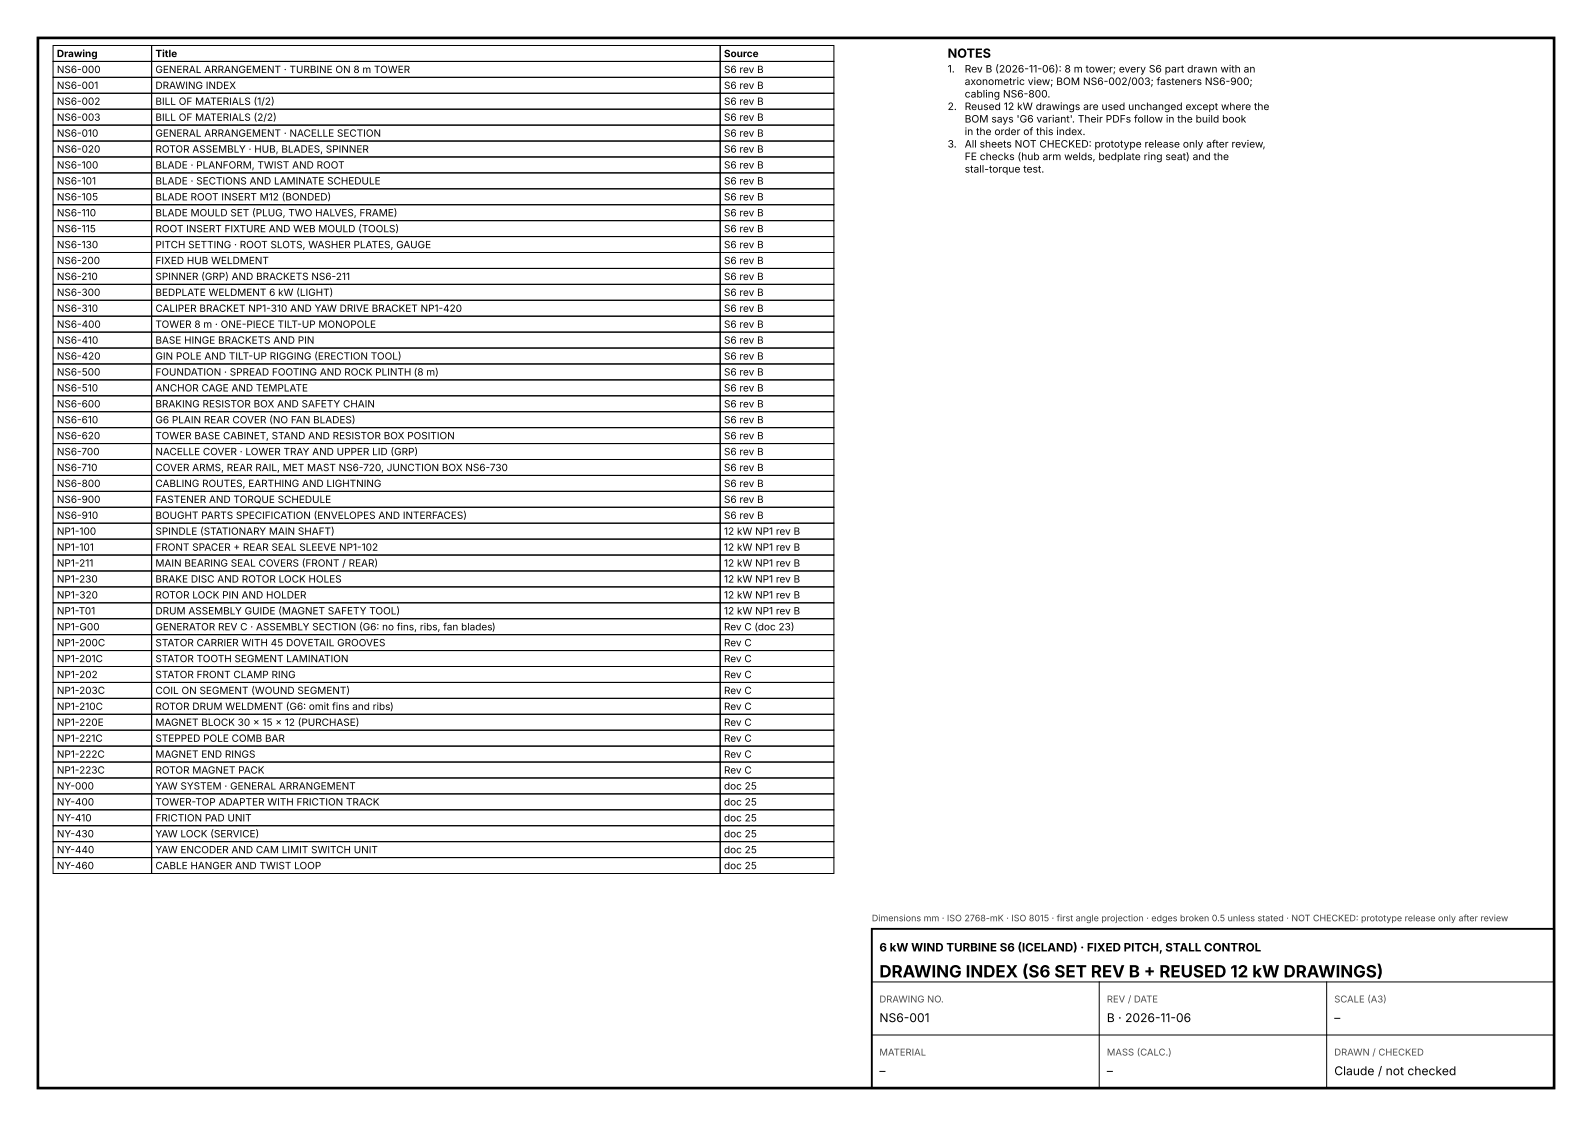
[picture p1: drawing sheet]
<svg xmlns="http://www.w3.org/2000/svg" width="420mm" height="297mm" viewBox="0 0 420 297" stroke-linecap="round" stroke-linejoin="round" font-family="sans-serif">
<defs><g id="words">
<text font-size="4.4" x="232" y="257.8">DRAWING INDEX (S6 SET REV B + REUSED 12 kW DRAWINGS)</text>
<text font-size="3.3" x="250" y="15.2">NOTES</text>
<g font-size="3.2">
<text x="232" y="269.6">NS6-001</text>
<text x="292" y="269.6">B · 2026-11-06</text>
<text x="352" y="269.6">–</text>
<text x="232" y="283.6">–</text>
<text x="292" y="283.6">–</text>
<text x="352" y="283.6">Claude / not checked</text>
</g>
<text font-size="3.1" x="232" y="251">6 kW WIND TURBINE S6 (ICELAND) · FIXED PITCH, STALL CONTROL</text>
<g font-size="2.7">
<text x="250" y="19.1">1.</text>
<text x="254.5" y="19.1">Rev B (2026-11-06): 8 m tower; every S6 part drawn with an</text>
<text x="254.5" y="22.4">axonometric view; BOM NS6-002/003; fasteners NS6-900;</text>
<text x="250" y="29">2.</text>
<text x="254.5" y="25.7">cabling NS6-800.</text>
<text x="254.5" y="29">Reused 12 kW drawings are used unchanged except where the</text>
<text x="254.5" y="32.3">BOM says 'G6 variant'. Their PDFs follow in the build book</text>
<text x="254.5" y="35.6">in the order of this index.</text>
<text x="250" y="38.9">3.</text>
<text x="254.5" y="38.9">All sheets NOT CHECKED: prototype release only after review,</text>
<text x="254.5" y="42.2">FE checks (hub arm welds, bedplate ring seat) and the</text>
<text x="254.5" y="45.5">stall-torque test.</text>
</g>
<g font-size="2.6">
<text x="15" y="15.1">Drawing</text>
<text x="41" y="15.1">Title</text>
<text x="191" y="15.1">Source</text>
<text x="15" y="19.3">NS6-000</text>
<text x="15" y="23.5">NS6-001</text>
<text x="41" y="19.3">GENERAL ARRANGEMENT · TURBINE ON 8 m TOWER</text>
<text x="41" y="23.5">DRAWING INDEX</text>
<text x="191" y="19.3">S6 rev B</text>
<text x="191" y="23.5">S6 rev B</text>
<text x="15" y="27.7">NS6-002</text>
<text x="41" y="27.7">BILL OF MATERIALS (1/2)</text>
<text x="191" y="27.7">S6 rev B</text>
<text x="15" y="31.9">NS6-003</text>
<text x="41" y="31.9">BILL OF MATERIALS (2/2)</text>
<text x="191" y="31.9">S6 rev B</text>
<text x="15" y="36.1">NS6-010</text>
<text x="15" y="40.3">NS6-020</text>
<text x="41" y="36.1">GENERAL ARRANGEMENT · NACELLE SECTION</text>
<text x="41" y="40.3">ROTOR ASSEMBLY · HUB, BLADES, SPINNER</text>
<text x="191" y="36.1">S6 rev B</text>
<text x="191" y="40.3">S6 rev B</text>
<text x="15" y="44.5">NS6-100</text>
<text x="41" y="44.5">BLADE · PLANFORM, TWIST AND ROOT</text>
<text x="191" y="44.5">S6 rev B</text>
<text x="15" y="48.7">NS6-101</text>
<text x="15" y="52.9">NS6-105</text>
<text x="41" y="48.7">BLADE · SECTIONS AND LAMINATE SCHEDULE</text>
<text x="41" y="52.9">BLADE ROOT INSERT M12 (BONDED)</text>
<text x="191" y="48.7">S6 rev B</text>
<text x="191" y="52.9">S6 rev B</text>
<text x="15" y="57.1">NS6-110</text>
<text x="41" y="57.1">BLADE MOULD SET (PLUG, TWO HALVES, FRAME)</text>
<text x="191" y="57.1">S6 rev B</text>
<text x="15" y="61.3">NS6-115</text>
<text x="15" y="65.5">NS6-130</text>
<text x="41" y="61.3">ROOT INSERT FIXTURE AND WEB MOULD (TOOLS)</text>
<text x="41" y="65.5">PITCH SETTING · ROOT SLOTS, WASHER PLATES, GAUGE</text>
<text x="191" y="61.3">S6 rev B</text>
<text x="191" y="65.5">S6 rev B</text>
<text x="15" y="69.7">NS6-200</text>
<text x="41" y="69.7">FIXED HUB WELDMENT</text>
<text x="191" y="69.7">S6 rev B</text>
<text x="15" y="73.9">NS6-210</text>
<text x="41" y="73.9">SPINNER (GRP) AND BRACKETS NS6-211</text>
<text x="191" y="73.9">S6 rev B</text>
<text x="15" y="78.1">NS6-300</text>
<text x="15" y="82.3">NS6-310</text>
<text x="41" y="78.1">BEDPLATE WELDMENT 6 kW (LIGHT)</text>
<text x="41" y="82.3">CALIPER BRACKET NP1-310 AND YAW DRIVE BRACKET NP1-420</text>
<text x="191" y="78.1">S6 rev B</text>
<text x="191" y="82.3">S6 rev B</text>
<text x="15" y="86.5">NS6-400</text>
<text x="41" y="86.5">TOWER 8 m · ONE-PIECE TILT-UP MONOPOLE</text>
<text x="191" y="86.5">S6 rev B</text>
<text x="15" y="90.7">NS6-410</text>
<text x="15" y="94.9">NS6-420</text>
<text x="41" y="90.7">BASE HINGE BRACKETS AND PIN</text>
<text x="41" y="94.9">GIN POLE AND TILT-UP RIGGING (ERECTION TOOL)</text>
<text x="191" y="90.7">S6 rev B</text>
<text x="191" y="94.9">S6 rev B</text>
<text x="15" y="99.1">NS6-500</text>
<text x="41" y="99.1">FOUNDATION · SPREAD FOOTING AND ROCK PLINTH (8 m)</text>
<text x="191" y="99.1">S6 rev B</text>
<text x="15" y="103.3">NS6-510</text>
<text x="15" y="107.5">NS6-600</text>
<text x="41" y="103.3">ANCHOR CAGE AND TEMPLATE</text>
<text x="41" y="107.5">BRAKING RESISTOR BOX AND SAFETY CHAIN</text>
<text x="191" y="103.3">S6 rev B</text>
<text x="191" y="107.5">S6 rev B</text>
<text x="15" y="111.7">NS6-610</text>
<text x="41" y="111.7">G6 PLAIN REAR COVER (NO FAN BLADES)</text>
<text x="191" y="111.7">S6 rev B</text>
<text x="15" y="115.9">NS6-620</text>
<text x="41" y="115.9">TOWER BASE CABINET, STAND AND RESISTOR BOX POSITION</text>
<text x="191" y="115.9">S6 rev B</text>
<text x="15" y="120.1">NS6-700</text>
<text x="15" y="124.3">NS6-710</text>
<text x="41" y="120.1">NACELLE COVER · LOWER TRAY AND UPPER LID (GRP)</text>
<text x="41" y="124.3">COVER ARMS, REAR RAIL, MET MAST NS6-720, JUNCTION BOX NS6-730</text>
<text x="191" y="120.1">S6 rev B</text>
<text x="191" y="124.3">S6 rev B</text>
<text x="15" y="128.5">NS6-800</text>
<text x="41" y="128.5">CABLING ROUTES, EARTHING AND LIGHTNING</text>
<text x="191" y="128.5">S6 rev B</text>
<text x="15" y="132.7">NS6-900</text>
<text x="15" y="136.9">NS6-910</text>
<text x="41" y="132.7">FASTENER AND TORQUE SCHEDULE</text>
<text x="41" y="136.9">BOUGHT PARTS SPECIFICATION (ENVELOPES AND INTERFACES)</text>
<text x="191" y="132.7">S6 rev B</text>
<text x="191" y="136.9">S6 rev B</text>
<text x="15" y="141.1">NP1-100</text>
<text x="41" y="141.1">SPINDLE (STATIONARY MAIN SHAFT)</text>
<text x="191" y="141.1">12 kW NP1 rev B</text>
<text x="15" y="145.3">NP1-101</text>
<text x="15" y="149.5">NP1-211</text>
<text x="41" y="145.3">FRONT SPACER + REAR SEAL SLEEVE NP1-102</text>
<text x="41" y="149.5">MAIN BEARING SEAL COVERS (FRONT / REAR)</text>
<text x="191" y="145.3">12 kW NP1 rev B</text>
<text x="191" y="149.5">12 kW NP1 rev B</text>
<text x="15" y="153.7">NP1-230</text>
<text x="41" y="153.7">BRAKE DISC AND ROTOR LOCK HOLES</text>
<text x="191" y="153.7">12 kW NP1 rev B</text>
<text x="15" y="157.9">NP1-320</text>
<text x="41" y="157.9">ROTOR LOCK PIN AND HOLDER</text>
<text x="191" y="157.9">12 kW NP1 rev B</text>
<text x="15" y="162.1">NP1-T01</text>
<text x="15" y="166.3">NP1-G00</text>
<text x="41" y="162.1">DRUM ASSEMBLY GUIDE (MAGNET SAFETY TOOL)</text>
<text x="41" y="166.3">GENERATOR REV C · ASSEMBLY SECTION (G6: no fins, ribs, fan blades)</text>
<text x="191" y="162.1">12 kW NP1 rev B</text>
<text x="191" y="166.3">Rev C (doc 23)</text>
<text x="15" y="170.5">NP1-200C</text>
<text x="41" y="170.5">STATOR CARRIER WITH 45 DOVETAIL GROOVES</text>
<text x="191" y="170.5">Rev C</text>
<text x="15" y="174.7">NP1-201C</text>
<text x="15" y="178.9">NP1-202</text>
<text x="41" y="174.7">STATOR TOOTH SEGMENT LAMINATION</text>
<text x="41" y="178.9">STATOR FRONT CLAMP RING</text>
<text x="191" y="174.7">Rev C</text>
<text x="191" y="178.9">Rev C</text>
<text x="15" y="183.1">NP1-203C</text>
<text x="41" y="183.1">COIL ON SEGMENT (WOUND SEGMENT)</text>
<text x="191" y="183.1">Rev C</text>
<text x="15" y="187.3">NP1-210C</text>
<text x="15" y="191.5">NP1-220E</text>
<text x="41" y="187.3">ROTOR DRUM WELDMENT (G6: omit fins and ribs)</text>
<text x="41" y="191.5">MAGNET BLOCK 30 × 15 × 12 (PURCHASE)</text>
<text x="191" y="187.3">Rev C</text>
<text x="191" y="191.5">Rev C</text>
<text x="15" y="195.7">NP1-221C</text>
<text x="41" y="195.7">STEPPED POLE COMB BAR</text>
<text x="191" y="195.7">Rev C</text>
<text x="15" y="199.9">NP1-222C</text>
<text x="41" y="199.9">MAGNET END RINGS</text>
<text x="191" y="199.9">Rev C</text>
<text x="15" y="204.1">NP1-223C</text>
<text x="15" y="208.3">NY-000</text>
<text x="41" y="204.1">ROTOR MAGNET PACK</text>
<text x="41" y="208.3">YAW SYSTEM · GENERAL ARRANGEMENT</text>
<text x="191" y="204.1">Rev C</text>
<text x="191" y="208.3">doc 25</text>
<text x="15" y="212.5">NY-400</text>
<text x="41" y="212.5">TOWER-TOP ADAPTER WITH FRICTION TRACK</text>
<text x="191" y="212.5">doc 25</text>
<text x="15" y="216.7">NY-410</text>
<text x="15" y="220.9">NY-430</text>
<text x="41" y="216.7">FRICTION PAD UNIT</text>
<text x="41" y="220.9">YAW LOCK (SERVICE)</text>
<text x="191" y="216.7">doc 25</text>
<text x="191" y="220.9">doc 25</text>
<text x="15" y="225.1">NY-440</text>
<text x="41" y="225.1">YAW ENCODER AND CAM LIMIT SWITCH UNIT</text>
<text x="191" y="225.1">doc 25</text>
<text x="15" y="229.3">NY-460</text>
<text x="41" y="229.3">CABLE HANGER AND TWIST LOOP</text>
<text x="191" y="229.3">doc 25</text>
</g>
<g font-size="2.5" fill="#4d4d4d">
<text x="232" y="264.4">DRAWING NO.</text>
<text x="292" y="264.4">REV / DATE</text>
<text x="352" y="264.4">SCALE (A3)</text>
<text x="232" y="278.4">MATERIAL</text>
<text x="292" y="278.4">MASS (CALC.)</text>
<text x="352" y="278.4">DRAWN / CHECKED</text>
</g>
<text font-size="2.4" fill="#404040" x="230" y="243">Dimensions mm · ISO 2768-mK · ISO 8015 · first angle projection · edges broken 0.5 unless stated · NOT CHECKED: prototype release only after review</text>
</g></defs>
<path d="M10 10h400v277h-400z" fill="none" stroke="#000" stroke-width=".7" stroke-linecap="butt"/>
<path d="M230 245h180v42h-180z" fill="none" stroke="#000" stroke-width=".5"/>
<g fill="none" stroke="#000" stroke-width=".26">
<path d="M14 12h26v4.2h-26zM14 16.2h26v4.2h-26zM40 12h150v4.2h-150zM40 16.2h150v4.2h-150zM190 12h30v4.2h-30zM190 16.2h30v4.2h-30zM14 20.4h26v4.2h-26zM14 24.6h26v4.2h-26zM14 28.8h26v4.2h-26zM14 33h26v4.2h-26zM14 37.2h26v4.2h-26zM40 20.4h150v4.2h-150z"/>
<path d="M40 24.6h150v4.2h-150zM40 28.8h150v4.2h-150zM40 33h150v4.2h-150zM40 37.2h150v4.2h-150zM190 20.4h30v4.2h-30zM190 24.6h30v4.2h-30zM190 28.8h30v4.2h-30zM190 33h30v4.2h-30zM190 37.2h30v4.2h-30zM14 41.4h26v4.2h-26zM14 45.6h26v4.2h-26zM14 49.8h26v4.2h-26z"/>
<path d="M14 54h26v4.2h-26zM14 58.2h26v4.2h-26zM40 41.4h150v4.2h-150zM40 45.6h150v4.2h-150zM40 49.8h150v4.2h-150zM40 54h150v4.2h-150zM40 58.2h150v4.2h-150zM190 41.4h30v4.2h-30zM190 45.6h30v4.2h-30zM190 49.8h30v4.2h-30zM190 54h30v4.2h-30zM190 58.2h30v4.2h-30z"/>
<path d="M14 62.4h26v4.2h-26zM14 66.6h26v4.2h-26zM14 70.8h26v4.2h-26zM14 75h26v4.2h-26zM14 79.2h26v4.2h-26zM40 62.4h150v4.2h-150zM40 66.6h150v4.2h-150zM40 70.8h150v4.2h-150zM40 75h150v4.2h-150zM40 79.2h150v4.2h-150zM190 62.4h30v4.2h-30zM190 66.6h30v4.2h-30z"/>
<path d="M190 70.8h30v4.2h-30zM190 75h30v4.2h-30zM190 79.2h30v4.2h-30zM14 83.4h26v4.2h-26zM14 87.6h26v4.2h-26zM14 91.8h26v4.2h-26zM14 96h26v4.2h-26zM40 83.4h150v4.2h-150zM40 87.6h150v4.2h-150zM40 91.8h150v4.2h-150zM40 96h150v4.2h-150zM190 83.4h30v4.2h-30z"/>
<path d="M190 87.6h30v4.2h-30zM190 91.8h30v4.2h-30zM190 96h30v4.2h-30zM14 100.2h26v4.2h-26zM14 104.4h26v4.2h-26zM14 108.6h26v4.2h-26zM14 112.8h26v4.2h-26zM14 117h26v4.2h-26zM40 100.2h150v4.2h-150zM40 104.4h150v4.2h-150zM40 108.6h150v4.2h-150zM40 112.8h150v4.2h-150z"/>
<path d="M40 117h150v4.2h-150zM190 100.2h30v4.2h-30zM190 104.4h30v4.2h-30zM190 108.6h30v4.2h-30zM190 112.8h30v4.2h-30zM190 117h30v4.2h-30zM14 121.2h26v4.2h-26zM14 125.4h26v4.2h-26zM14 129.6h26v4.2h-26zM14 133.8h26v4.2h-26zM14 138h26v4.2h-26zM40 121.2h150v4.2h-150z"/>
<path d="M40 125.4h150v4.2h-150zM40 129.6h150v4.2h-150zM40 133.8h150v4.2h-150zM40 138h150v4.2h-150zM190 121.2h30v4.2h-30zM190 125.4h30v4.2h-30zM190 129.6h30v4.2h-30zM190 133.8h30v4.2h-30zM190 138h30v4.2h-30zM14 142.2h26v4.2h-26zM14 146.4h26v4.2h-26zM14 150.6h26v4.2h-26z"/>
<path d="M14 154.8h26v4.2h-26zM14 159h26v4.2h-26zM40 142.2h150v4.2h-150zM40 146.4h150v4.2h-150zM40 150.6h150v4.2h-150zM40 154.8h150v4.2h-150zM40 159h150v4.2h-150zM190 142.2h30v4.2h-30zM190 146.4h30v4.2h-30zM190 150.6h30v4.2h-30zM190 154.8h30v4.2h-30zM190 159h30v4.2h-30z"/>
<path d="M14 163.2h26v4.2h-26zM14 167.4h26v4.2h-26zM14 171.6h26v4.2h-26zM14 175.8h26v4.2h-26zM40 163.2h150v4.2h-150zM40 167.4h150v4.2h-150zM40 171.6h150v4.2h-150zM40 175.8h150v4.2h-150zM190 163.2h30v4.2h-30zM190 167.4h30v4.2h-30zM190 171.6h30v4.2h-30zM190 175.8h30v4.2h-30z"/>
<path d="M14 180h26v4.2h-26zM14 184.2h26v4.2h-26zM14 188.4h26v4.2h-26zM14 192.6h26v4.2h-26zM14 196.8h26v4.2h-26zM40 180h150v4.2h-150zM40 184.2h150v4.2h-150zM40 188.4h150v4.2h-150zM40 192.6h150v4.2h-150zM40 196.8h150v4.2h-150zM190 180h30v4.2h-30zM190 184.2h30v4.2h-30z"/>
<path d="M190 188.4h30v4.2h-30zM190 192.6h30v4.2h-30zM190 196.8h30v4.2h-30zM14 201h26v4.2h-26zM14 205.2h26v4.2h-26zM14 209.4h26v4.2h-26zM14 213.6h26v4.2h-26zM14 217.8h26v4.2h-26zM40 201h150v4.2h-150zM40 205.2h150v4.2h-150zM40 209.4h150v4.2h-150zM40 213.6h150v4.2h-150z"/>
<path d="M40 217.8h150v4.2h-150zM190 201h30v4.2h-30zM190 205.2h30v4.2h-30zM190 209.4h30v4.2h-30zM190 213.6h30v4.2h-30zM190 217.8h30v4.2h-30zM14 222h26v4.2h-26zM14 226.2h26v4.2h-26zM40 222h150v4.2h-150zM40 226.2h150v4.2h-150zM190 222h30v4.2h-30zM190 226.2h30v4.2h-30z"/>
<path d="M230 259h180M290 259v28M350 259v28M230 273h180"/>
</g>
<use href="#words"/>
</svg>
